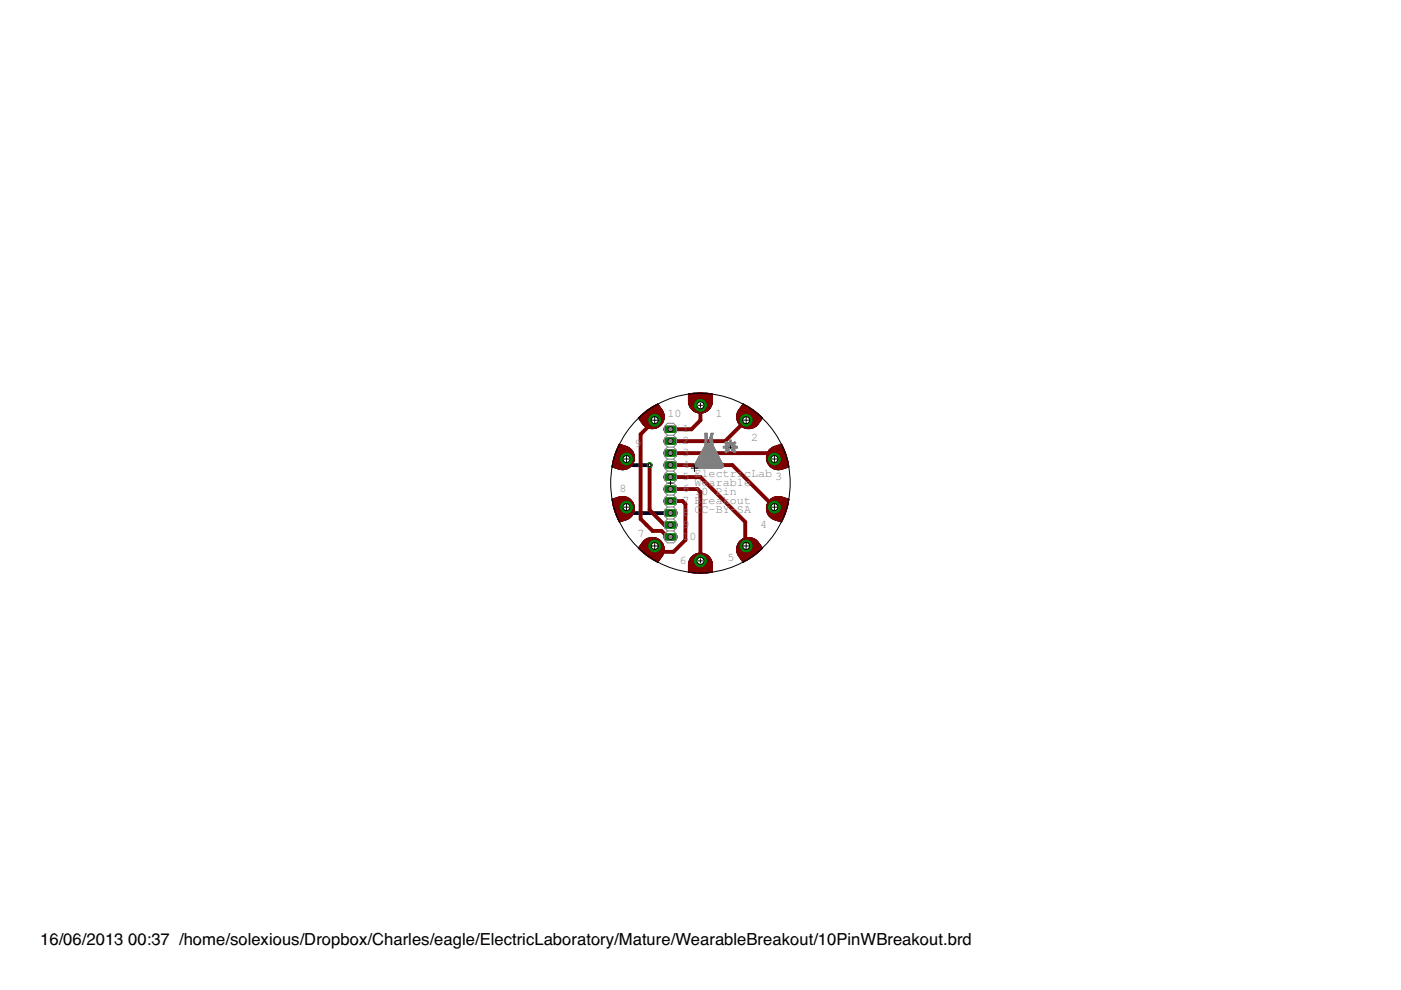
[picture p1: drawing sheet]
<svg xmlns="http://www.w3.org/2000/svg" width="297mm" height="210mm" viewBox="0 0 297 210" stroke-linecap="round" stroke-linejoin="round" font-family="sans-serif">
<defs><g id="words">
<g font-size="3.5">
<text x="8.5" y="200.4">16/06/2013</text>
<text x="27.2" y="200.4">00:37 /home/solexious/Dropbox/Charles/eagle/ElectricLaboratory/Mature/WearableBreakout/10PinWBreakout.brd</text>
</g>
<g font-size="2.5" fill="#808080">
<text x="141.5" y="88.5">10</text>
<text x="151.7" y="88.5">1</text>
<text x="134.6" y="94.8">9</text>
<text x="144.7" y="91.6">1</text>
<text x="144.7" y="94.2">2</text>
<text x="159.3" y="93.5">2</text>
<text x="144.7" y="96.7">3</text>
<text x="144.7" y="99.3">4</text>
<text x="144.7" y="101.8">5</text>
<text x="147.2" y="101.2">ElectricLab</text>
<text x="164.4" y="101.8">3</text>
<text x="131.4" y="104.3">8</text>
<text x="144.7" y="104.3">6</text>
<text x="144.7" y="106.9">7 B</text>
<text x="147.2" y="103.1">Wearable</text>
<text x="147.2" y="105">1</text>
<text x="148.7" y="106.9">reakout</text>
<text x="148.7" y="105">0 Pin</text>
<text x="135.2" y="113.8">7</text>
<text x="144.7" y="109.4">8</text>
<text x="144.7" y="111.9">9</text>
<text x="147.2" y="108.8">C</text>
<text x="148.7" y="108.8">C-BY-SA</text>
<text x="161.2" y="111.9">4</text>
<text x="144.1" y="119.6">6</text>
<text x="144.7" y="114.5">10</text>
<text x="154.2" y="118.9">5</text>
</g>
</g></defs>
<g fill="none" stroke="#000080" stroke-width=".21">
<path d="M129.8 99a4.9 4.9 0 0 0 2.5 .6l.7-.2M129.8 99h3.8M129.8 98.9h3.9M129.8 98.8h4M129.8 98.7h4.1M129.8 98.6h4.2M129.8 98.5h4.2M129.9 98.4h4.2M129.9 98.3h4.3M129.9 98.2h4.3M129.9 98.1h4.4M129.9 98h4.4"/>
<path d="M130 97.9h4.4M130 97.8h4.4M130 97.7h4.4M130 97.6h4.5M130 99.1h3.5M130 97.5h4.5M130.1 97.4h4.4M130.1 97.3h4.4M130.1 97.2h4.4M130.2 97.1h4.3M130.2 97h4.3M130.2 96.9h4.3"/>
<path d="M130.2 96.8h4.3M130.3 96.7h4.2M130.3 96.6h4.2M130.3 96.5l-.5 2.5M130.3 96.5h4.2M130.3 99.2h3M130.3 96.4h4.1M130.4 96.3h4M130.4 96.2h4M130.5 96.1h3.8M130.5 95.9h3.8M130.6 95.9h3.6"/>
<path d="M130.6 95.8h3.6M130.6 99.3h2.6M130.6 95.7h3.5M130.7 95.6h3.3M130.7 95.5h3.3M130.7 95.4h3.2M130.8 95.3l.5-1.1a4.9 4.9 0 0 1 2.4 1l.2 .2M130.8 95.3l-.5 1.2M130.8 95.3h3M130.8 95.2h2.9M130.9 95.1h2.7M130.9 95h2.6"/>
<path d="M130.9 99.4h2.1M131 94.9h2.3M131 94.8h2.2M131 94.7h2M131.1 94.6h1.6M131.1 94.5h1.3M131.2 94.4h.9M131.2 99.5h1.5M131.2 94.3h.6M131.3 94.3h.3M131.7 99.6h.6M133.9 95.4l.5 1"/>
<path d="M134.3 98.2l-.7 .8-.6 .4M134.4 97.8l-.1 .4M134.4 96.4l.1 1.1M134.5 97.5l-.1 .3M135.4 88.6h5.4M135.4 88.7h5.4M135.4 88.5h5.4M135.5 88.8h5.3M135.5 88.5h5.3M135.6 88.9h5.2M135.6 89h5.1M135.6 88.3h5.2"/>
<path d="M135.7 89.1h5M135.7 88.3h5.1M135.8 89.2h4.9M135.8 89.3h4.9M135.8 88.2h5M135.9 89.4h4.7M135.9 88.1h4.9M136 89.5h4.6M136 89.6h4.5M136 88h4.8M136.1 89.7h4.4M136.1 87.9h4.7"/>
<path d="M136.2 89.8h4.2M136.2 87.8h4.6M136.2 89.9h4.1M136.3 90h4M136.4 87.7h4.3M136.4 90.1h3.8M136.5 87.6h4.2M136.5 90.1h3.6M136.6 87.5h4.1M136.6 90.3h3.4M136.7 90.3h3.2M136.7 87.4h3.9"/>
<path d="M136.8 87.3h3.8M136.8 90.4h2.9M136.9 87.2h3.6M137 90.5h2.6M137.1 87.1h3.4M137.2 90.6h2.2M137.2 87h3.2M137.3 87l-2 1.6a4.9 4.9 0 0 0 1.7 2l.4 .1M137.3 86.9h3.1M137.4 90.7h1.8M137.5 86.8h2.8M137.6 86.7h2.7"/>
<path d="M137.7 90.8h1.2M137.8 86.6h2.4M137.9 86.6h2.2M138 86.4h2M138.2 86.4h1.8M138.3 86.3l1.1-.7 1.3 1.9M138.3 86.3l-1 .7M138.3 86.3h1.6M138.5 86.2h1.3M138.7 86.1h1.1M138.8 86h.9M139 85.9h.6"/>
<path d="M139.2 85.8h.4M139.4 85.7h.1M140.7 87.5l.1 .4M140.8 88.9a2.52 2.52 0 0 1-3.4 1.8M140.8 87.9v1M146 85.1h5M146 85h5M146 84.9h5M146 84.8h5M146 84.7h5M146 84.6h5M146 84.5h5"/>
<path d="M146 84.3h5M146 84.2h5M146 84.1h5M146 84h5M146 83.9h5M146 83.8h5M146 83.7h5M146 83.6h5M146 85.4v-1.9a14 14 0 0 1 5 0v1.9M146 85.4l.2 .7M146 85.4h5M146 85.3h5"/>
<path d="M146 85.2h5M146 85.5h5M146 85.6h5M146 85.7h5M146.1 85.8h4.8M146.1 85.9h4.8M146.2 86h4.7M146.2 83.5h4.7M146.2 86.1h4.6M146.2 86.2h4.6M146.3 86.3h4.4M146.3 86.4h4.4"/>
<path d="M146.4 86.4h4.2M146.5 86.6h4M146.6 86.7h3.8M146.7 86.8h3.6M146.8 86.9h3.4M146.9 83.4h3.2M146.9 87h3.2M147 87.1h3M147.2 87.2h2.6M147.4 87.3h2.2M147.6 87.4h1.8M147.8 87.5h1.4"/>
<path d="M148.3 83.3h.4M151 85.4a2.54 2.54 0 0 1-2.1 2.2 2.54 2.54 0 0 1-2.7-1.5M156.2 88.5h5.4M156.2 88.5h5.3M156.2 88.3h5.2M156.2 88.3h5.1M156.2 88.2h5M156.2 88.7h5.4M156.2 88.6h5.4M156.2 88.1h4.9M156.2 88h4.8M156.2 88.8h5.3"/>
<path d="M156.2 87.9h4.7M156.2 87.9l.1 1M156.3 88.9a2.52 2.52 0 0 0 3.3 1.8M156.3 88.9h5.2M156.3 87.8h4.5M156.3 89h5.1M156.3 87.7h4.4M156.3 89.1h5M156.3 87.6h4.2M156.3 89.2h4.9M156.3 87.5h4.1M156.3 87.5l-.1 .4"/>
<path d="M156.4 89.3h4.8M156.4 87.4h3.9M156.4 89.4h4.7M156.4 87.3h3.8M156.4 89.5h4.6M156.5 87.2h3.6M156.5 87.2l-.2 .3M156.5 89.6h4.5M156.5 87.1h3.5M156.5 89.7h4.4M156.6 87h3.2M156.6 89.8h4.2"/>
<path d="M156.6 86.9h3.1M156.7 89.9h4.1M156.7 86.8h2.9M156.8 90h3.9M156.8 86.7h2.6M156.8 90.1h3.8M156.8 86.6h2.5M156.9 86.6h2.2M156.9 90.1h3.6M157 86.4h2M157 90.3h3.4M157 86.4h1.8"/>
<path d="M157.1 86.3h1.6M157.1 90.3h3.2M157.2 86.2h1.3M157.2 86.1h1.1M157.3 90.4h2.9M157.3 86h.9M157.4 85.9h.6M157.4 90.5h2.6M157.5 85.8h.3M157.5 85.7h.1M157.6 90.6h2.3M157.8 90.7h1.8"/>
<path d="M158.1 90.8h1.2M158.7 86.3l2 1.5M158.7 86.3l-1.1-.7-1.1 1.6M160.7 87.8l1 .8M161.7 88.6a4.9 4.9 0 0 1-1.7 2l-.4 .1M162.5 97.2h4.4M162.5 97.1h4.4M162.5 97h4.3M162.5 96.9h4.3M162.5 97.4h4.4M162.5 97.3h4.4M162.5 96.8h4.3"/>
<path d="M162.5 96.7h4.3M162.5 97.5h4.5M162.5 96.6h4.2M162.5 97.5l.1 .3M162.6 97.6h4.4M162.6 96.5h4.1M162.6 97.7h4.4M162.6 96.4h4.1M162.6 96.4l-.1 1.1M162.6 97.8h4.4M162.6 96.3h4M162.6 97.9h4.4"/>
<path d="M162.6 97.8l.2 .4M162.6 96.2h4M162.7 98h4.4M162.7 96.1h3.9M162.7 96.1h3.8M162.8 98.1h4.3M162.8 95.9h3.7M162.8 98.2l.6 .8M162.8 98.2h4.3M162.9 98.3h4.2M162.9 95.8h3.5M162.9 98.4h4.3"/>
<path d="M162.9 95.7h3.5M163 98.5h4.2M163 95.6h3.3M163 98.6h4.2M163 95.5h3.3M163.1 95.4l-.5 1M163.1 98.7h4.1M163.1 95.4h3.2M163.2 98.8h4M163.2 95.3h3M163.3 98.9h3.9M163.3 95.2h2.9"/>
<path d="M163.3 95.2a4.9 4.9 0 0 1 2.4-1l.5 1.1M163.3 95.2l-.2 .2M163.4 99h3.9M163.4 95.1h2.7M163.4 99l.6 .4 .7 .2M163.5 99.1h3.5M163.5 95h2.6M163.7 99.2h3M163.7 94.9h2.4M163.8 99.3h2.6M163.9 94.8h2.1M164 99.4h2.1"/>
<path d="M164 94.7h2M164.3 99.5h1.5M164.3 94.6h1.6M164.6 94.5h1.3M164.7 99.6h.6M164.9 94.4h.9M165.2 94.3h.6M165.5 94.3h.2M166.2 95.3l.5 1.2M166.7 96.5l.6 2.5M167.3 99a4.9 4.9 0 0 1-2.6 .6M129.8 105.9l.5 2.4"/>
<path d="M129.8 105.9h3.8M129.8 106h4M129.8 105.9h3.9M129.8 106.1h4.1M129.8 106.2h4.2M129.8 106.3h4.2M129.9 106.4h4.2M129.9 106.6h4.3M129.9 106.5h4.3M129.9 106.7h4.4M129.9 106.8h4.4M129.9 106.9h4.4"/>
<path d="M130 107h4.4M130 107.1h4.4M130 107.2h4.4M130 107.3h4.5M130 107.4h4.5M130 105.7h3.5M130.1 107.5h4.4M130.1 107.6h4.4M130.1 107.7h4.4M130.2 107.8h4.3M130.2 107.9h4.3M130.2 108h4.3"/>
<path d="M130.3 108.1h4.2M130.3 108.2h4.2M130.3 108.3l.5 1.2M130.3 108.3h4.2M130.3 108.4h4.1M130.3 105.7h3M130.4 108.5h4M130.4 108.6h4M130.5 108.7h3.8M130.5 108.8h3.8M130.5 108.9h3.8M130.6 109h3.6"/>
<path d="M130.6 109.1h3.6M130.6 109.2h3.5M130.6 105.6h2.6M130.7 109.3h3.3M130.7 109.4h3.3M130.7 109.5h3.2M130.8 109.6h3M130.8 109.6h2.9M130.9 109.7h2.7M130.9 109.8h2.6M130.9 105.5h2.1M131 109.9h2.3"/>
<path d="M131 110h2.2M131 110.1h2M131.1 110.2h1.6M131.1 110.3h1.3M131.2 110.4h.9M131.2 110.5h.6M131.2 105.4h1.5M131.3 110.6h.3M131.7 105.3h.6M133.3 105.6l1 1.1M133.3 105.6l-1-.3a4.9 4.9 0 0 0-2.5 .6M134.3 106.7l.1 .3"/>
<path d="M134.4 107a2.52 2.52 0 0 1-1.6 3.2l-1.5 .5-.5-1.2M135.4 116.2h5.4M135.4 116.3h5.4M135.4 116.1h5.4M135.5 116h5.3M135.5 116.4h5.3M135.6 115.9h5.2M135.6 116.5h5.2M135.6 115.8h5.1M135.7 115.7h5M135.7 116.6h5.1M135.8 115.7h4.9"/>
<path d="M135.8 116.7h5M135.8 115.5h4.9M135.9 115.5h4.7M135.9 116.8h4.9M136 115.4h4.6M136 116.9h4.8M136 115.3h4.5M136.1 115.2h4.4M136.1 117h4.7M136.2 115.1h4.2M136.2 117.1h4.6M136.2 115h4.1"/>
<path d="M136.3 114.9h4M136.4 117.2h4.3M136.4 114.8h3.8M136.5 114.7l-1.2 1.5 2 1.7 1 .7M136.5 117.3h4.2M136.5 114.7h3.6M136.6 117.3h4.1M136.6 114.6h3.4M136.7 117.5h3.9M136.7 114.5h3.2M136.8 117.5h3.8M136.8 114.4h2.9"/>
<path d="M136.9 117.6h3.6M137 114.3h2.6M137.1 117.7h3.4M137.2 114.2h2.2M137.2 117.8h3.2M137.3 117.9h3.1M137.4 114.1a2.49 2.49 0 0 1 3.3 1.5M137.4 114.1l-.9 .6M137.4 114.1h1.8M137.5 118h2.8M137.6 118.1h2.7M137.7 114h1.2"/>
<path d="M137.8 118.2h2.4M137.9 118.3h2.2M138 118.4h2M138.2 118.5h1.8M138.3 118.6h1.6M138.5 118.7h1.3M138.7 118.8h1.1M138.8 118.9h.9M139 119h.6M139.2 119.1h.4M139.4 119.2h.1M140.7 115.6l.1 .3"/>
<path d="M140.7 117.3l-1.3 1.9-1.1-.6M140.8 115.9v.4M140.8 117l-.1 .3M140.8 116.3v.3M140.8 116.6v.4M146 119.9h5M146 119.8h5M146 119.7h5M146 119.4v1.9a14 14 0 0 0 5 0v-1.9M146 119.6h5M146 119.5h5M146 119.4h5"/>
<path d="M146 119.3h5M146 119.2h5M146.1 119.1h4.8M146.1 119h4.8M146.2 118.9h4.7M146.2 118.8h4.6M146.2 118.7h4.6M146.3 118.6h4.4M146.3 118.5h4.4M146.4 118.4h4.2M146.5 118.3h4M146.5 118.2h4"/>
<path d="M146.6 118.1h3.8M146.7 118h3.6M146.8 117.9h3.4M146.9 117.8h3.2M147 117.7h3M147.2 117.6h2.6M147.4 117.5h2.2M147.6 117.5h1.8M147.8 117.3h1.4M150.6 118.4l.4 1M150.6 118.4a2.54 2.54 0 0 0-2.6-1.1 2.54 2.54 0 0 0-2 2.1M156.2 116.7h5"/>
<path d="M156.2 116.6h5.1M156.2 116.5h5.2M156.2 116.4h5.3M156.2 116.3h5.4M156.2 116.3v.3M156.2 116.6v.4M156.2 116.9h4.8M156.2 116.8h4.9M156.2 116.2h5.4M156.2 116.1h5.4M156.2 117h4.7M156.2 116h5.3"/>
<path d="M156.2 117l.1 .3M156.3 117.1h4.5M156.3 115.9h5.2M156.3 115.9l-.1 .4M156.3 117.2h4.4M156.3 115.8h5.1M156.3 115.7h5M156.3 117.3h4.2M156.3 117.3h4.1M156.3 115.7h4.9M156.3 117.3l.2 .4M156.4 115.5h4.8"/>
<path d="M156.4 115.6l-.1 .3M156.4 117.5h3.9M156.4 115.5h4.7M156.4 117.5h3.8M156.4 115.4h4.6M156.5 117.6h3.6M156.5 117.7l1.1 1.5 1.1-.6M156.5 115.3h4.5M156.5 117.7h3.5M156.5 115.2h4.4M156.6 117.8h3.2M156.6 115.1h4.2"/>
<path d="M156.6 117.9h3.1M156.7 115h4.1M156.7 118h2.9M156.7 114.9l-.3 .7M156.8 118.1h2.6M156.8 114.9h3.9M156.8 118.2h2.5M156.8 114.8h3.8M156.9 118.3h2.2M156.9 114.7h3.6M157 118.4h2M157 118.5h1.8"/>
<path d="M157 114.6h3.4M157.1 118.6h1.6M157.1 114.5h3.2M157.2 118.7h1.3M157.2 118.8h1.1M157.3 114.4h2.9M157.3 118.9h.9M157.4 119h.6M157.4 114.3h2.6M157.5 119.1h.3M157.5 119.2h.1M157.6 114.2h2.3"/>
<path d="M157.8 114.1h1.8M158.1 114h1.2M159.6 114.1a2.52 2.52 0 0 0-2.9 .8M159.6 114.1l.7 .4M160.3 114.5l1.4 1.7M160.7 117.1l-2 1.5M161.7 116.2l-1 .9M162.5 107.9h4.3M162.5 107.8h4.3M162.5 107.8h4.4M162.5 107.7h4.4M162.5 108.1h4.3"/>
<path d="M162.5 108h4.3M162.5 107.6h4.4M162.5 107.5h4.4M162.5 108.2h4.2M162.5 107.4h4.5M162.6 108.3h4.1M162.6 107.3h4.4M162.6 108.4h4.1M162.6 107.2h4.4M162.6 108.5h4M162.6 107.1h4.4M162.6 107h4.4"/>
<path d="M162.6 107a2.52 2.52 0 0 0 .7 2.7M162.6 108.6h4M162.7 108.7h3.9M162.7 106.9h4.4M162.7 108.8h3.8M162.7 106.8h4.4M162.8 108.9h3.7M162.8 106.7h4.3M162.8 106.7l-.2 .3M162.8 109h3.7M162.8 106.6h4.3M162.9 109.1h3.5"/>
<path d="M162.9 106.5h4.2M162.9 106.4h4.3M162.9 109.2h3.5M163 106.3h4.2M163 109.3h3.3M163 109.4h3.3M163 106.2h4.2M163.1 106.1h4.1M163.1 109.5h3.2M163.2 109.6h3M163.2 106h4M163.3 109.6h2.9"/>
<path d="M163.3 105.9h3.9M163.4 105.9h3.9M163.4 109.7h2.7M163.4 105.8l-.6 .9M163.5 109.8h2.6M163.5 105.7h3.5M163.7 109.9h2.4M163.7 105.7h3M163.8 105.6h2.6M163.9 110h2.1M164 105.5h2.1M164 110.1h2"/>
<path d="M164.3 110.2h1.6M164.3 105.4h1.5M164.6 110.3h1.3M164.7 105.3h.6M164.7 105.3l1.1 .1M164.7 105.3l-.7 .2-.6 .3M164.9 110.4h.9M165.2 110.5h.6M165.5 110.6h.2M165.8 105.4l1.5 .5M166.2 109.5l-.5 1.2a4.9 4.9 0 0 1-2.4-1M166.7 108.3l-.5 1.2"/>
<path d="M167.3 105.9l-.6 2.4M146 121.3h5M146 121.2h5M146 121.1h5M146 121h5M146 120.9h5M146 120.8h5M146 120.7h5M146 120.6h5M146 120.5h5M146 120.4h5M146 120.3h5"/>
<path d="M146 120.2h5M146 120.1h5M146 120h5M146.2 121.3h4.7M146.9 121.5h3.2M148.3 121.5h.4"/>
</g>
<path d="M132.8 97.3l1.3 1.3h3.6M132.8 107.5l1.3 1.3h8.1" fill="none" stroke="#000080" stroke-width=".83"/>
<circle cx="138.8" cy="89.1" r="1.27" fill="#008000" stroke="#008000" stroke-width=".21"/>
<circle cx="138.8" cy="89.1" r=".74" fill="#fff" stroke="#000" stroke-width=".21"/>
<circle cx="132.8" cy="97.3" r="1.27" fill="#008000" stroke="#008000" stroke-width=".21"/>
<circle cx="132.8" cy="97.3" r=".74" fill="#fff" stroke="#000" stroke-width=".21"/>
<circle cx="132.8" cy="107.5" r="1.27" fill="#008000" stroke="#008000" stroke-width=".21"/>
<circle cx="132.8" cy="107.5" r=".74" fill="#fff" stroke="#000" stroke-width=".21"/>
<circle cx="138.8" cy="115.8" r="1.27" fill="#008000" stroke="#008000" stroke-width=".21"/>
<circle cx="138.8" cy="115.8" r=".74" fill="#fff" stroke="#000" stroke-width=".21"/>
<circle cx="148.5" cy="118.9" r="1.27" fill="#008000" stroke="#008000" stroke-width=".21"/>
<circle cx="148.5" cy="118.9" r=".74" fill="#fff" stroke="#000" stroke-width=".21"/>
<circle cx="158.2" cy="115.8" r="1.27" fill="#008000" stroke="#008000" stroke-width=".21"/>
<circle cx="158.2" cy="115.8" r=".74" fill="#fff" stroke="#000" stroke-width=".21"/>
<circle cx="164.2" cy="107.5" r="1.27" fill="#008000" stroke="#008000" stroke-width=".21"/>
<circle cx="164.2" cy="107.5" r=".74" fill="#fff" stroke="#000" stroke-width=".21"/>
<circle cx="164.2" cy="97.3" r="1.27" fill="#008000" stroke="#008000" stroke-width=".21"/>
<circle cx="164.2" cy="97.3" r=".74" fill="#fff" stroke="#000" stroke-width=".21"/>
<circle cx="158.2" cy="89.1" r="1.27" fill="#008000" stroke="#008000" stroke-width=".21"/>
<circle cx="158.2" cy="89.1" r=".74" fill="#fff" stroke="#000" stroke-width=".21"/>
<circle cx="148.5" cy="85.9" r="1.27" fill="#008000" stroke="#008000" stroke-width=".21"/>
<circle cx="148.5" cy="85.9" r=".74" fill="#fff" stroke="#000" stroke-width=".21"/>
<path d="M141.4 113.8h1.5" fill="none" stroke="#008000" stroke-width="1.5"/>
<circle cx="142.2" cy="113.8" r=".51" fill="#fff" stroke="#000" stroke-width=".21"/>
<path d="M141.4 111.3h1.5" fill="none" stroke="#008000" stroke-width="1.5"/>
<circle cx="142.2" cy="111.3" r=".51" fill="#fff" stroke="#000" stroke-width=".21"/>
<path d="M141.4 108.8h1.5" fill="none" stroke="#008000" stroke-width="1.5"/>
<circle cx="142.2" cy="108.8" r=".51" fill="#fff" stroke="#000" stroke-width=".21"/>
<path d="M141.4 106.2h1.5" fill="none" stroke="#008000" stroke-width="1.5"/>
<circle cx="142.2" cy="106.2" r=".51" fill="#fff" stroke="#000" stroke-width=".21"/>
<path d="M141.4 103.7h1.5" fill="none" stroke="#008000" stroke-width="1.5"/>
<circle cx="142.2" cy="103.7" r=".51" fill="#fff" stroke="#000" stroke-width=".21"/>
<path d="M141.4 101.2h1.5" fill="none" stroke="#008000" stroke-width="1.5"/>
<circle cx="142.2" cy="101.2" r=".51" fill="#fff" stroke="#000" stroke-width=".21"/>
<path d="M141.4 98.6h1.5" fill="none" stroke="#008000" stroke-width="1.5"/>
<circle cx="142.2" cy="98.6" r=".51" fill="#fff" stroke="#000" stroke-width=".21"/>
<path d="M141.4 96.1h1.5" fill="none" stroke="#008000" stroke-width="1.5"/>
<circle cx="142.2" cy="96.1" r=".51" fill="#fff" stroke="#000" stroke-width=".21"/>
<path d="M141.4 93.5h1.5" fill="none" stroke="#008000" stroke-width="1.5"/>
<circle cx="142.2" cy="93.5" r=".51" fill="#fff" stroke="#000" stroke-width=".21"/>
<path d="M141.4 91h1.5" fill="none" stroke="#008000" stroke-width="1.5"/>
<circle cx="142.2" cy="91" r=".51" fill="#fff" stroke="#000" stroke-width=".21"/>
<circle cx="137.7" cy="98.6" r=".51" fill="#008000" stroke="#008000" stroke-width=".21"/>
<circle cx="137.7" cy="98.6" r=".3" fill="#fff" stroke="#000" stroke-width=".21"/>
<g fill="none" stroke="#800000" stroke-width=".21">
<path d="M129.8 99a4.9 4.9 0 0 0 2.5 .6l.7-.2M129.8 99h3.8M129.8 98.9h3.9M129.8 98.8h4M129.8 98.7h4.1M129.8 98.6h4.2M129.8 98.5h4.2M129.9 98.4h4.2M129.9 98.3h4.3M129.9 98.2h4.3M129.9 98.1h4.4M129.9 98h4.4"/>
<path d="M130 97.9h4.4M130 97.8h4.4M130 97.7h4.4M130 97.6h4.5M130 99.1h3.5M130 97.5h4.5M130.1 97.4h4.4M130.1 97.3h4.4M130.1 97.2h4.4M130.2 97.1h4.3M130.2 97h4.3M130.2 96.9h4.3"/>
<path d="M130.2 96.8h4.3M130.3 96.7h4.2M130.3 96.6h4.2M130.3 96.5l-.5 2.5M130.3 96.5h4.2M130.3 99.2h3M130.3 96.4h4.1M130.4 96.3h4M130.4 96.2h4M130.5 96.1h3.8M130.5 95.9h3.8M130.6 95.9h3.6"/>
<path d="M130.6 95.8h3.6M130.6 99.3h2.6M130.6 95.7h3.5M130.7 95.6h3.3M130.7 95.5h3.3M130.7 95.4h3.2M130.8 95.3l.5-1.1a4.9 4.9 0 0 1 2.4 1l.2 .2M130.8 95.3l-.5 1.2M130.8 95.3h3M130.8 95.2h2.9M130.9 95.1h2.7M130.9 95h2.6"/>
<path d="M130.9 99.4h2.1M131 94.9h2.3M131 94.8h2.2M131 94.7h2M131.1 94.6h1.6M131.1 94.5h1.3M131.2 94.4h.9M131.2 99.5h1.5M131.2 94.3h.6M131.3 94.3h.3M131.7 99.6h.6M133.9 95.4l.5 1"/>
<path d="M134.3 98.2l-.7 .8-.6 .4M134.4 97.8l-.1 .4M134.4 96.4l.1 1.1M134.5 97.5l-.1 .3M135.4 88.6h5.4M135.4 88.7h5.4M135.4 88.5h5.4M135.5 88.8h5.3M135.5 88.5h5.3M135.6 88.9h5.2M135.6 89h5.1M135.6 88.3h5.2"/>
<path d="M135.7 89.1h5M135.7 88.3h5.1M135.8 89.2h4.9M135.8 89.3h4.9M135.8 88.2h5M135.9 89.4h4.7M135.9 88.1h4.9M136 89.5h4.6M136 89.6h4.5M136 88h4.8M136.1 89.7h4.4M136.1 87.9h4.7"/>
<path d="M136.2 89.8h4.2M136.2 87.8h4.6M136.2 89.9h4.1M136.3 90h4M136.4 87.7h4.3M136.4 90.1h3.8M136.5 87.6h4.2M136.5 90.1h3.6M136.6 87.5h4.1M136.6 90.3h3.4M136.7 90.3h3.2M136.7 87.4h3.9"/>
<path d="M136.8 87.3h3.8M136.8 90.4h2.9M136.9 87.2h3.6M137 90.5h2.6M137.1 87.1h3.4M137.2 90.6h2.2M137.2 87h3.2M137.3 87l-2 1.6a4.9 4.9 0 0 0 1.7 2l.4 .1M137.3 86.9h3.1M137.4 90.7h1.8M137.5 86.8h2.8M137.6 86.7h2.7"/>
<path d="M137.7 90.8h1.2M137.8 86.6h2.4M137.9 86.6h2.2M138 86.4h2M138.2 86.4h1.8M138.3 86.3l1.1-.7 1.3 1.9M138.3 86.3l-1 .7M138.3 86.3h1.6M138.5 86.2h1.3M138.7 86.1h1.1M138.8 86h.9M139 85.9h.6"/>
<path d="M139.2 85.8h.4M139.4 85.7h.1M140.7 87.5l.1 .4M140.8 88.9a2.52 2.52 0 0 1-3.4 1.8M140.8 87.9v1M146 85.1h5M146 85h5M146 84.9h5M146 84.8h5M146 84.7h5M146 84.6h5M146 84.5h5"/>
<path d="M146 84.3h5M146 84.2h5M146 84.1h5M146 84h5M146 83.9h5M146 83.8h5M146 83.7h5M146 83.6h5M146 85.4v-1.9a14 14 0 0 1 5 0v1.9M146 85.4l.2 .7M146 85.4h5M146 85.3h5"/>
<path d="M146 85.2h5M146 85.5h5M146 85.6h5M146 85.7h5M146.1 85.8h4.8M146.1 85.9h4.8M146.2 86h4.7M146.2 83.5h4.7M146.2 86.1h4.6M146.2 86.2h4.6M146.3 86.3h4.4M146.3 86.4h4.4"/>
<path d="M146.4 86.4h4.2M146.5 86.6h4M146.6 86.7h3.8M146.7 86.8h3.6M146.8 86.9h3.4M146.9 83.4h3.2M146.9 87h3.2M147 87.1h3M147.2 87.2h2.6M147.4 87.3h2.2M147.6 87.4h1.8M147.8 87.5h1.4"/>
<path d="M148.3 83.3h.4M151 85.4a2.54 2.54 0 0 1-2.1 2.2 2.54 2.54 0 0 1-2.7-1.5M156.2 88.5h5.4M156.2 88.5h5.3M156.2 88.3h5.2M156.2 88.3h5.1M156.2 88.2h5M156.2 88.7h5.4M156.2 88.6h5.4M156.2 88.1h4.9M156.2 88h4.8M156.2 88.8h5.3"/>
<path d="M156.2 87.9h4.7M156.2 87.9l.1 1M156.3 88.9a2.52 2.52 0 0 0 3.3 1.8M156.3 88.9h5.2M156.3 87.8h4.5M156.3 89h5.1M156.3 87.7h4.4M156.3 89.1h5M156.3 87.6h4.2M156.3 89.2h4.9M156.3 87.5h4.1M156.3 87.5l-.1 .4"/>
<path d="M156.4 89.3h4.8M156.4 87.4h3.9M156.4 89.4h4.7M156.4 87.3h3.8M156.4 89.5h4.6M156.5 87.2h3.6M156.5 87.2l-.2 .3M156.5 89.6h4.5M156.5 87.1h3.5M156.5 89.7h4.4M156.6 87h3.2M156.6 89.8h4.2"/>
<path d="M156.6 86.9h3.1M156.7 89.9h4.1M156.7 86.8h2.9M156.8 90h3.9M156.8 86.7h2.6M156.8 90.1h3.8M156.8 86.6h2.5M156.9 86.6h2.2M156.9 90.1h3.6M157 86.4h2M157 90.3h3.4M157 86.4h1.8"/>
<path d="M157.1 86.3h1.6M157.1 90.3h3.2M157.2 86.2h1.3M157.2 86.1h1.1M157.3 90.4h2.9M157.3 86h.9M157.4 85.9h.6M157.4 90.5h2.6M157.5 85.8h.3M157.5 85.7h.1M157.6 90.6h2.3M157.8 90.7h1.8"/>
<path d="M158.1 90.8h1.2M158.7 86.3l2 1.5M158.7 86.3l-1.1-.7-1.1 1.6M160.7 87.8l1 .8M161.7 88.6a4.9 4.9 0 0 1-1.7 2l-.4 .1M162.5 97.2h4.4M162.5 97.1h4.4M162.5 97h4.3M162.5 96.9h4.3M162.5 97.4h4.4M162.5 97.3h4.4M162.5 96.8h4.3"/>
<path d="M162.5 96.7h4.3M162.5 97.5h4.5M162.5 96.6h4.2M162.5 97.5l.1 .3M162.6 97.6h4.4M162.6 96.5h4.1M162.6 97.7h4.4M162.6 96.4h4.1M162.6 96.4l-.1 1.1M162.6 97.8h4.4M162.6 96.3h4M162.6 97.9h4.4"/>
<path d="M162.6 97.8l.2 .4M162.6 96.2h4M162.7 98h4.4M162.7 96.1h3.9M162.7 96.1h3.8M162.8 98.1h4.3M162.8 95.9h3.7M162.8 98.2l.6 .8M162.8 98.2h4.3M162.9 98.3h4.2M162.9 95.8h3.5M162.9 98.4h4.3"/>
<path d="M162.9 95.7h3.5M163 98.5h4.2M163 95.6h3.3M163 98.6h4.2M163 95.5h3.3M163.1 95.4l-.5 1M163.1 98.7h4.1M163.1 95.4h3.2M163.2 98.8h4M163.2 95.3h3M163.3 98.9h3.9M163.3 95.2h2.9"/>
<path d="M163.3 95.2a4.9 4.9 0 0 1 2.4-1l.5 1.1M163.3 95.2l-.2 .2M163.4 99h3.9M163.4 95.1h2.7M163.4 99l.6 .4 .7 .2M163.5 99.1h3.5M163.5 95h2.6M163.7 99.2h3M163.7 94.9h2.4M163.8 99.3h2.6M163.9 94.8h2.1M164 99.4h2.1"/>
<path d="M164 94.7h2M164.3 99.5h1.5M164.3 94.6h1.6M164.6 94.5h1.3M164.7 99.6h.6M164.9 94.4h.9M165.2 94.3h.6M165.5 94.3h.2M166.2 95.3l.5 1.2M166.7 96.5l.6 2.5M167.3 99a4.9 4.9 0 0 1-2.6 .6M129.8 105.9l.5 2.4"/>
<path d="M129.8 105.9h3.8M129.8 106h4M129.8 105.9h3.9M129.8 106.1h4.1M129.8 106.2h4.2M129.8 106.3h4.2M129.9 106.4h4.2M129.9 106.6h4.3M129.9 106.5h4.3M129.9 106.7h4.4M129.9 106.8h4.4M129.9 106.9h4.4"/>
<path d="M130 107h4.4M130 107.1h4.4M130 107.2h4.4M130 107.3h4.5M130 107.4h4.5M130 105.7h3.5M130.1 107.5h4.4M130.1 107.6h4.4M130.1 107.7h4.4M130.2 107.8h4.3M130.2 107.9h4.3M130.2 108h4.3"/>
<path d="M130.3 108.1h4.2M130.3 108.2h4.2M130.3 108.3l.5 1.2M130.3 108.3h4.2M130.3 108.4h4.1M130.3 105.7h3M130.4 108.5h4M130.4 108.6h4M130.5 108.7h3.8M130.5 108.8h3.8M130.5 108.9h3.8M130.6 109h3.6"/>
<path d="M130.6 109.1h3.6M130.6 109.2h3.5M130.6 105.6h2.6M130.7 109.3h3.3M130.7 109.4h3.3M130.7 109.5h3.2M130.8 109.6h3M130.8 109.6h2.9M130.9 109.7h2.7M130.9 109.8h2.6M130.9 105.5h2.1M131 109.9h2.3"/>
<path d="M131 110h2.2M131 110.1h2M131.1 110.2h1.6M131.1 110.3h1.3M131.2 110.4h.9M131.2 110.5h.6M131.2 105.4h1.5M131.3 110.6h.3M131.7 105.3h.6M133.3 105.6l1 1.1M133.3 105.6l-1-.3a4.9 4.9 0 0 0-2.5 .6M134.3 106.7l.1 .3"/>
<path d="M134.4 107a2.52 2.52 0 0 1-1.6 3.2l-1.5 .5-.5-1.2M135.4 116.2h5.4M135.4 116.3h5.4M135.4 116.1h5.4M135.5 116h5.3M135.5 116.4h5.3M135.6 115.9h5.2M135.6 116.5h5.2M135.6 115.8h5.1M135.7 115.7h5M135.7 116.6h5.1M135.8 115.7h4.9"/>
<path d="M135.8 116.7h5M135.8 115.5h4.9M135.9 115.5h4.7M135.9 116.8h4.9M136 115.4h4.6M136 116.9h4.8M136 115.3h4.5M136.1 115.2h4.4M136.1 117h4.7M136.2 115.1h4.2M136.2 117.1h4.6M136.2 115h4.1"/>
<path d="M136.3 114.9h4M136.4 117.2h4.3M136.4 114.8h3.8M136.5 114.7l-1.2 1.5 2 1.7 1 .7M136.5 117.3h4.2M136.5 114.7h3.6M136.6 117.3h4.1M136.6 114.6h3.4M136.7 117.5h3.9M136.7 114.5h3.2M136.8 117.5h3.8M136.8 114.4h2.9"/>
<path d="M136.9 117.6h3.6M137 114.3h2.6M137.1 117.7h3.4M137.2 114.2h2.2M137.2 117.8h3.2M137.3 117.9h3.1M137.4 114.1a2.49 2.49 0 0 1 3.3 1.5M137.4 114.1l-.9 .6M137.4 114.1h1.8M137.5 118h2.8M137.6 118.1h2.7M137.7 114h1.2"/>
<path d="M137.8 118.2h2.4M137.9 118.3h2.2M138 118.4h2M138.2 118.5h1.8M138.3 118.6h1.6M138.5 118.7h1.3M138.7 118.8h1.1M138.8 118.9h.9M139 119h.6M139.2 119.1h.4M139.4 119.2h.1M140.7 115.6l.1 .3"/>
<path d="M140.7 117.3l-1.3 1.9-1.1-.6M140.8 115.9v.4M140.8 117l-.1 .3M140.8 116.3v.3M140.8 116.6v.4M146 119.9h5M146 119.8h5M146 119.7h5M146 119.4v1.9a14 14 0 0 0 5 0v-1.9M146 119.6h5M146 119.5h5M146 119.4h5"/>
<path d="M146 119.3h5M146 119.2h5M146.1 119.1h4.8M146.1 119h4.8M146.2 118.9h4.7M146.2 118.8h4.6M146.2 118.7h4.6M146.3 118.6h4.4M146.3 118.5h4.4M146.4 118.4h4.2M146.5 118.3h4M146.5 118.2h4"/>
<path d="M146.6 118.1h3.8M146.7 118h3.6M146.8 117.9h3.4M146.9 117.8h3.2M147 117.7h3M147.2 117.6h2.6M147.4 117.5h2.2M147.6 117.5h1.8M147.8 117.3h1.4M150.6 118.4l.4 1M150.6 118.4a2.54 2.54 0 0 0-2.6-1.1 2.54 2.54 0 0 0-2 2.1M156.2 116.7h5"/>
<path d="M156.2 116.6h5.1M156.2 116.5h5.2M156.2 116.4h5.3M156.2 116.3h5.4M156.2 116.3v.3M156.2 116.6v.4M156.2 116.9h4.8M156.2 116.8h4.9M156.2 116.2h5.4M156.2 116.1h5.4M156.2 117h4.7M156.2 116h5.3"/>
<path d="M156.2 117l.1 .3M156.3 117.1h4.5M156.3 115.9h5.2M156.3 115.9l-.1 .4M156.3 117.2h4.4M156.3 115.8h5.1M156.3 115.7h5M156.3 117.3h4.2M156.3 117.3h4.1M156.3 115.7h4.9M156.3 117.3l.2 .4M156.4 115.5h4.8"/>
<path d="M156.4 115.6l-.1 .3M156.4 117.5h3.9M156.4 115.5h4.7M156.4 117.5h3.8M156.4 115.4h4.6M156.5 117.6h3.6M156.5 117.7l1.1 1.5 1.1-.6M156.5 115.3h4.5M156.5 117.7h3.5M156.5 115.2h4.4M156.6 117.8h3.2M156.6 115.1h4.2"/>
<path d="M156.6 117.9h3.1M156.7 115h4.1M156.7 118h2.9M156.7 114.9l-.3 .7M156.8 118.1h2.6M156.8 114.9h3.9M156.8 118.2h2.5M156.8 114.8h3.8M156.9 118.3h2.2M156.9 114.7h3.6M157 118.4h2M157 118.5h1.8"/>
<path d="M157 114.6h3.4M157.1 118.6h1.6M157.1 114.5h3.2M157.2 118.7h1.3M157.2 118.8h1.1M157.3 114.4h2.9M157.3 118.9h.9M157.4 119h.6M157.4 114.3h2.6M157.5 119.1h.3M157.5 119.2h.1M157.6 114.2h2.3"/>
<path d="M157.8 114.1h1.8M158.1 114h1.2M159.6 114.1a2.52 2.52 0 0 0-2.9 .8M159.6 114.1l.7 .4M160.3 114.5l1.4 1.7M160.7 117.1l-2 1.5M161.7 116.2l-1 .9M162.5 107.9h4.3M162.5 107.8h4.3M162.5 107.8h4.4M162.5 107.7h4.4M162.5 108.1h4.3"/>
<path d="M162.5 108h4.3M162.5 107.6h4.4M162.5 107.5h4.4M162.5 108.2h4.2M162.5 107.4h4.5M162.6 108.3h4.1M162.6 107.3h4.4M162.6 108.4h4.1M162.6 107.2h4.4M162.6 108.5h4M162.6 107.1h4.4M162.6 107h4.4"/>
<path d="M162.6 107a2.52 2.52 0 0 0 .7 2.7M162.6 108.6h4M162.7 108.7h3.9M162.7 106.9h4.4M162.7 108.8h3.8M162.7 106.8h4.4M162.8 108.9h3.7M162.8 106.7h4.3M162.8 106.7l-.2 .3M162.8 109h3.7M162.8 106.6h4.3M162.9 109.1h3.5"/>
<path d="M162.9 106.5h4.2M162.9 106.4h4.3M162.9 109.2h3.5M163 106.3h4.2M163 109.3h3.3M163 109.4h3.3M163 106.2h4.2M163.1 106.1h4.1M163.1 109.5h3.2M163.2 109.6h3M163.2 106h4M163.3 109.6h2.9"/>
<path d="M163.3 105.9h3.9M163.4 105.9h3.9M163.4 109.7h2.7M163.4 105.8l-.6 .9M163.5 109.8h2.6M163.5 105.7h3.5M163.7 109.9h2.4M163.7 105.7h3M163.8 105.6h2.6M163.9 110h2.1M164 105.5h2.1M164 110.1h2"/>
<path d="M164.3 110.2h1.6M164.3 105.4h1.5M164.6 110.3h1.3M164.7 105.3h.6M164.7 105.3l1.1 .1M164.7 105.3l-.7 .2-.6 .3M164.9 110.4h.9M165.2 110.5h.6M165.5 110.6h.2M165.8 105.4l1.5 .5M166.2 109.5l-.5 1.2a4.9 4.9 0 0 1-2.4-1M166.7 108.3l-.5 1.2"/>
<path d="M167.3 105.9l-.6 2.4M146 121.3h5M146 121.2h5M146 121.1h5M146 121h5M146 120.9h5M146 120.8h5M146 120.7h5M146 120.6h5M146 120.5h5M146 120.4h5M146 120.3h5"/>
<path d="M146 120.2h5M146 120.1h5M146 120h5M146.2 121.3h4.7M146.9 121.5h3.2M148.3 121.5h.4"/>
</g>
<path d="M137.7 98.6v9.5l3.2 3.2h1.3M138.8 89.1l-3 3v17.9l2.6 2.6h1.9l1.2 1.2h.7M142.2 98.6h13.1l8.9 8.9M142.2 96.1h20.7l1.3 1.2M148.5 85.9v3.2l-1.9 1.9h-4.4M158.2 89.1l-4.5 4.4h-11.5M142.2 106.2h2.5l.6 .7v7.6l-2.5 2.5h-2.7l-1.3-1.2M142.2 103.7h5.7l.6 .6v14.6M142.2 101.2h6.3l9.5 9.5v4.9l.2 .2" fill="none" stroke="#800000" stroke-width=".83"/>
<circle cx="138.8" cy="89.1" r="1.27" fill="#008000" stroke="#008000" stroke-width=".21"/>
<circle cx="138.8" cy="89.1" r=".74" fill="#fff" stroke="#000" stroke-width=".21"/>
<circle cx="132.8" cy="97.3" r="1.27" fill="#008000" stroke="#008000" stroke-width=".21"/>
<circle cx="132.8" cy="97.3" r=".74" fill="#fff" stroke="#000" stroke-width=".21"/>
<circle cx="132.8" cy="107.5" r="1.27" fill="#008000" stroke="#008000" stroke-width=".21"/>
<circle cx="132.8" cy="107.5" r=".74" fill="#fff" stroke="#000" stroke-width=".21"/>
<circle cx="138.8" cy="115.8" r="1.27" fill="#008000" stroke="#008000" stroke-width=".21"/>
<circle cx="138.8" cy="115.8" r=".74" fill="#fff" stroke="#000" stroke-width=".21"/>
<circle cx="148.5" cy="118.9" r="1.27" fill="#008000" stroke="#008000" stroke-width=".21"/>
<circle cx="148.5" cy="118.9" r=".74" fill="#fff" stroke="#000" stroke-width=".21"/>
<circle cx="158.2" cy="115.8" r="1.27" fill="#008000" stroke="#008000" stroke-width=".21"/>
<circle cx="158.2" cy="115.8" r=".74" fill="#fff" stroke="#000" stroke-width=".21"/>
<circle cx="164.2" cy="107.5" r="1.27" fill="#008000" stroke="#008000" stroke-width=".21"/>
<circle cx="164.2" cy="107.5" r=".74" fill="#fff" stroke="#000" stroke-width=".21"/>
<circle cx="164.2" cy="97.3" r="1.27" fill="#008000" stroke="#008000" stroke-width=".21"/>
<circle cx="164.2" cy="97.3" r=".74" fill="#fff" stroke="#000" stroke-width=".21"/>
<circle cx="158.2" cy="89.1" r="1.27" fill="#008000" stroke="#008000" stroke-width=".21"/>
<circle cx="158.2" cy="89.1" r=".74" fill="#fff" stroke="#000" stroke-width=".21"/>
<circle cx="148.5" cy="85.9" r="1.27" fill="#008000" stroke="#008000" stroke-width=".21"/>
<circle cx="148.5" cy="85.9" r=".74" fill="#fff" stroke="#000" stroke-width=".21"/>
<path d="M141.4 113.8h1.5" fill="none" stroke="#008000" stroke-width="1.5"/>
<circle cx="142.2" cy="113.8" r=".51" fill="#fff" stroke="#000" stroke-width=".21"/>
<path d="M141.4 111.3h1.5" fill="none" stroke="#008000" stroke-width="1.5"/>
<circle cx="142.2" cy="111.3" r=".51" fill="#fff" stroke="#000" stroke-width=".21"/>
<path d="M141.4 108.8h1.5" fill="none" stroke="#008000" stroke-width="1.5"/>
<circle cx="142.2" cy="108.8" r=".51" fill="#fff" stroke="#000" stroke-width=".21"/>
<path d="M141.4 106.2h1.5" fill="none" stroke="#008000" stroke-width="1.5"/>
<circle cx="142.2" cy="106.2" r=".51" fill="#fff" stroke="#000" stroke-width=".21"/>
<path d="M141.4 103.7h1.5" fill="none" stroke="#008000" stroke-width="1.5"/>
<circle cx="142.2" cy="103.7" r=".51" fill="#fff" stroke="#000" stroke-width=".21"/>
<path d="M141.4 101.2h1.5" fill="none" stroke="#008000" stroke-width="1.5"/>
<circle cx="142.2" cy="101.2" r=".51" fill="#fff" stroke="#000" stroke-width=".21"/>
<path d="M141.4 98.6h1.5" fill="none" stroke="#008000" stroke-width="1.5"/>
<circle cx="142.2" cy="98.6" r=".51" fill="#fff" stroke="#000" stroke-width=".21"/>
<path d="M141.4 96.1h1.5" fill="none" stroke="#008000" stroke-width="1.5"/>
<circle cx="142.2" cy="96.1" r=".51" fill="#fff" stroke="#000" stroke-width=".21"/>
<path d="M141.4 93.5h1.5" fill="none" stroke="#008000" stroke-width="1.5"/>
<circle cx="142.2" cy="93.5" r=".51" fill="#fff" stroke="#000" stroke-width=".21"/>
<path d="M141.4 91h1.5" fill="none" stroke="#008000" stroke-width="1.5"/>
<circle cx="142.2" cy="91" r=".51" fill="#fff" stroke="#000" stroke-width=".21"/>
<circle cx="137.7" cy="98.6" r=".51" fill="#008000" stroke="#008000" stroke-width=".21"/>
<circle cx="137.7" cy="98.6" r=".3" fill="#fff" stroke="#000" stroke-width=".21"/>
<g fill="none" stroke="#808080" stroke-width=".21">
<path d="M141.5 92.3l-.6 .6v1.3l.6 .6M141.5 92.3l-.6-.6v-1.3l.6-.7h1.3l.6 .7v1.3l-.6 .6M141.5 94.8l-.6 .6v1.3l.6 .6M141.5 97.3l-.6 .7v1.3l.6 .6M141.5 99.9l-.6 .6v1.3l.6 .6M141.5 92.3h1.3M141.5 97.3h1.3M141.5 94.8h1.3M141.5 99.9h1.3M142.8 92.3l.6 .6v1.3l-.6 .6M142.8 94.8l.6 .6v1.3l-.6 .6M142.8 97.3l.6 .7v1.3l-.6 .6"/>
<path d="M142.8 99.9l.6 .6v1.3l-.6 .6M147.3 99h6M147.3 98.9h6M147.3 98.8h6M147.3 98.7h6M147.3 98.6h6M147.3 98.5h6M147.3 99.1h6M147.3 98.4h5.9M147.4 99.1h5.8M147.4 98.3h5.8M147.4 98.3h5.7"/>
<path d="M147.4 99.2h5.7M147.4 98.2h5.7M147.5 98.2h5.6M147.5 99.2h5.6M147.5 98.1h5.6M147.5 98.1h5.5M147.6 98h5.4M147.6 97.9h5.4M147.6 97.9h5.3M147.7 97.8h5.2M147.7 97.7h5.2M147.7 97.7h5.1"/>
<path d="M147.8 97.6h5M147.8 97.5h5M147.8 97.5h4.9M147.9 97.4h4.8M147.9 97.3h4.8M148 97.2l4.6 .1M148 97.2h4.6M148 97.1h4.5M148.1 97l4.4 .1M148.1 97h4.4M148.2 96.9h4.2M148.2 96.8h4.2"/>
<path d="M148.3 96.8h4.1M148.3 96.7h4M148.3 96.6h4M148.4 96.5h3.8M148.4 96.4h3.8M148.5 96.4h3.7M148.5 96.3h3.6M148.5 96.2h3.6M148.6 96.2h3.5M148.6 96.1h3.4M148.7 96h3.3M148.7 95.9h3.2"/>
<path d="M148.7 95.8h3.2M148.8 95.7h1.3M148.9 95.6h1.2M148.9 95.5h1.2M149 95.4h1.1M149 95.3h1.1M149.1 95.2h1M149.1 95.2h1.1M149.1 95.1h1.1M149.2 95h1M149.2 94.9h1M149.3 94.9h.9"/>
<path d="M149.3 94.8h.9M149.4 94.7h.8M149.4 91.9h.6M149.4 92h.6M149.4 94.6h.8M149.5 94.5h.7M149.5 92.1h.5M149.5 94.4h.7M149.5 94.3h.7M149.5 92.3h.4M149.5 94.2h.7M149.5 94.2h.8"/>
<path d="M149.5 94.1h.3M149.5 94h.3M149.5 93.9h.3M149.5 93.8h.3M149.5 93.7h.3M149.5 93.6h.3M149.5 93.5h.3M149.5 93.4h.3M149.5 93.3h.3M149.5 93.3h.4M149.5 93.2h.4M149.5 93.1h.4"/>
<path d="M149.5 93h.4M149.5 92.9h.4M149.5 92.8h.4M149.5 92.7h.4M149.5 92.6h.4M149.5 92.5h.4M149.5 92.4h.4M149.5 92.2h.5M149.8 94h-.3M149.8 93.5l-.3 .1M149.9 94.1h.4M149.9 92.5h-.4"/>
<path d="M150.1 94h.2M150.1 95.6h-1.2M150.1 95.4h-1.1M150.2 95.7h1.6M150.2 95.6h1.6M150.2 95l-1 .1M150.2 94.8h-.9M150.2 95.5l1.6 .1M150.2 95.5h1.5M150.2 94.6h-.8M150.2 95.4h1.5M150.2 94.4h-.7"/>
<path d="M150.3 95.3l1.3 .1M150.3 93.9h-.1M150.3 95.3h1.3M150.3 95.2h1.3M150.3 95.1h1.2M150.3 95h1.2M150.4 95h1M150.4 93.6h.1M150.4 94.9l1 .1M150.4 94.8h1M150.4 94.9h1M150.4 94.8h.9"/>
<path d="M150.5 94.7h.8M150.5 94.6h.8M150.5 93.5l-.1 .1M150.5 93.2h.6M150.5 93.1h.6M150.5 94.6h.7M150.5 93h.6M150.5 94.5h.7M150.5 93.5h-.1M150.5 92.9h.6M150.5 94.4h.7M150.5 94.3h.6"/>
<path d="M150.5 92.8h.6M150.6 94.3h.5M150.6 92.8h.5M150.6 92.7h.5M150.6 94.2h.5M150.6 93.4l-.2 .1M150.6 92.6h.5M150.6 94.1h.5M150.6 92.5h.5M150.6 93.4h-.2M150.6 94h.5M150.6 92.4h.5"/>
<path d="M150.7 92.3h.4M150.7 93.9h.4M150.7 92.2h.4M150.7 93.8h.4M150.7 93.7h.4M150.7 93.3l-.3 .1M150.7 93.6h.4M150.8 93.6h.3M150.8 93.3h-.4M150.8 91.9h.5M150.8 93.5h.3M150.8 93.4l.3 .1"/>
<path d="M150.8 93.4h.3M150.8 93.3h.3M151.1 93.2l-.6 .1M151.1 92.1h-.4M151.2 92.1h-.5M151.2 92h-.5M151.3 91.9l-.6 .1M151.9 95.8h-3.1M153.4 95h1M153.4 94.9h1M153.4 94.7h1M153.4 94.6h1"/>
<path d="M153.4 94.6v.4M153.4 95h.4l.2 .4M153.7 95.7h.8M153.7 93.9h2.3M153.7 95.8h.5M153.8 93.8h.3M153.8 95.6h.7M153.8 94h2.1M153.9 95.9h.1M153.9 95.1h.6M153.9 94.5h.6M153.9 93.7h.1"/>
<path d="M153.9 94.2h1.9M153.9 95.5h.7M153.9 95.2h.7M153.9 94.4h.7M154 95.3h.6M154 94.3h1.7M154 94.3l-.2 .3h-.4M154.4 94.7l.3 .5-.2 .6-.2-.1-.4 .3-.2-.3 .3-.3M154.5 94.5l-.1 .2M154.6 93.8h.5M154.6 93.7h.5M154.6 93.8l.1-.5h.3l.1 .5"/>
<path d="M154.6 93.8l-.3 .1-.4-.3-.2 .3 .3 .4M154.6 93.6h.4M154.6 93.5h.4M155 94.4h.8M155.1 95.3h.6M155.1 95.2h.7M155.1 93.8l.3 .1 .4-.3 .2 .3-.3 .4M155.1 95.5h.7M155.2 95.6h.7M155.2 94.5l-.4-.2-.3 .2M155.2 94.5h.6M155.2 94.5l.1 .2"/>
<path d="M155.2 95.7h.8M155.2 95.1h.6M155.3 95h1M155.3 94.6h1M155.3 94.9h1M155.3 94.7h1M155.3 94.7l-.1 .4-.2 .1 .2 .6 .2-.1 .4 .3 .2-.3-.3-.3M155.6 95.8h.4M155.6 93.8h.3M155.7 95.9h.1M155.7 93.7h.1M155.7 94.3l.2 .3h.4"/>
<path d="M156.3 95h-.4l-.2 .4M156.3 94.6v.4M141.5 102.4l-.6 .7v1.2l.6 .7M141.5 105l-.6 .6v1.3l.6 .6M141.5 107.5l-.6 .6v1.3l.6 .6M141.5 110l-.6 .7v1.3l.6 .6M141.5 112.6l-.6 .6v1.3l.6 .6h1.3l.6-.6v-1.3l-.6-.6M141.5 105h1.3M141.5 102.4h1.3M141.5 107.5h1.3M141.5 112.6h1.3M141.5 110h1.3"/>
<path d="M142.8 102.4l.6 .7v1.2l-.6 .7M142.8 105l.6 .6v1.3l-.6 .6M142.8 107.5l.6 .6v1.3l-.6 .6M142.8 110l.6 .7v1.3l-.6 .6"/>
</g>
<g fill="#808080" stroke="#808080" stroke-width=".21">
<path d="M141.9 93.3h.5v.5h-.5z"/>
<path d="M141.9 95.8h.5v.5h-.5z"/>
<path d="M141.9 98.4h.5v.5h-.5z"/>
<path d="M141.9 100.9h.5v.5h-.5z"/>
<path d="M141.9 103.4h.5v.5h-.5z"/>
<path d="M141.9 106h.5v.5h-.5z"/>
<path d="M141.9 108.5h.5v.5h-.5z"/>
<path d="M141.9 111.1h.5v.5h-.5z"/>
<path d="M141.9 113.6h.5v.5h-.5z"/>
<path d="M141.9 90.8h.5v.5h-.5z"/>
</g>
<g fill="none" stroke="#000" stroke-width=".21">
<path d="M132.2 97.3h1.2M132.8 96.8v1.1M138.2 89.1h1.3M138.8 88.4v1.3M146.5 99.3h1.5M147.2 98.6v1.4M148.1 85.9h.8M148.5 85.5v.9M154.6 94.8h.5M154.9 94.5v.6M157.5 89.1h1.4M158.2 88.4v1.3"/>
<path d="M163.6 97.3h1.2M164.2 96.8v1.1M132.2 107.5h1.2M132.8 106.9v1.2M138.2 115.8h1.3M138.8 115.1v1.3M141.8 102.4h.8M142.2 102v.8M148.1 118.9h.8M148.5 118.5v.9M157.5 115.8h1.4M158.2 115.1v1.3"/>
<path d="M163.6 107.5h1.2M164.2 106.9v1.2"/>
<circle cx="148.5" cy="102.4" r="19"/>
</g>
<use href="#words"/>
</svg>
